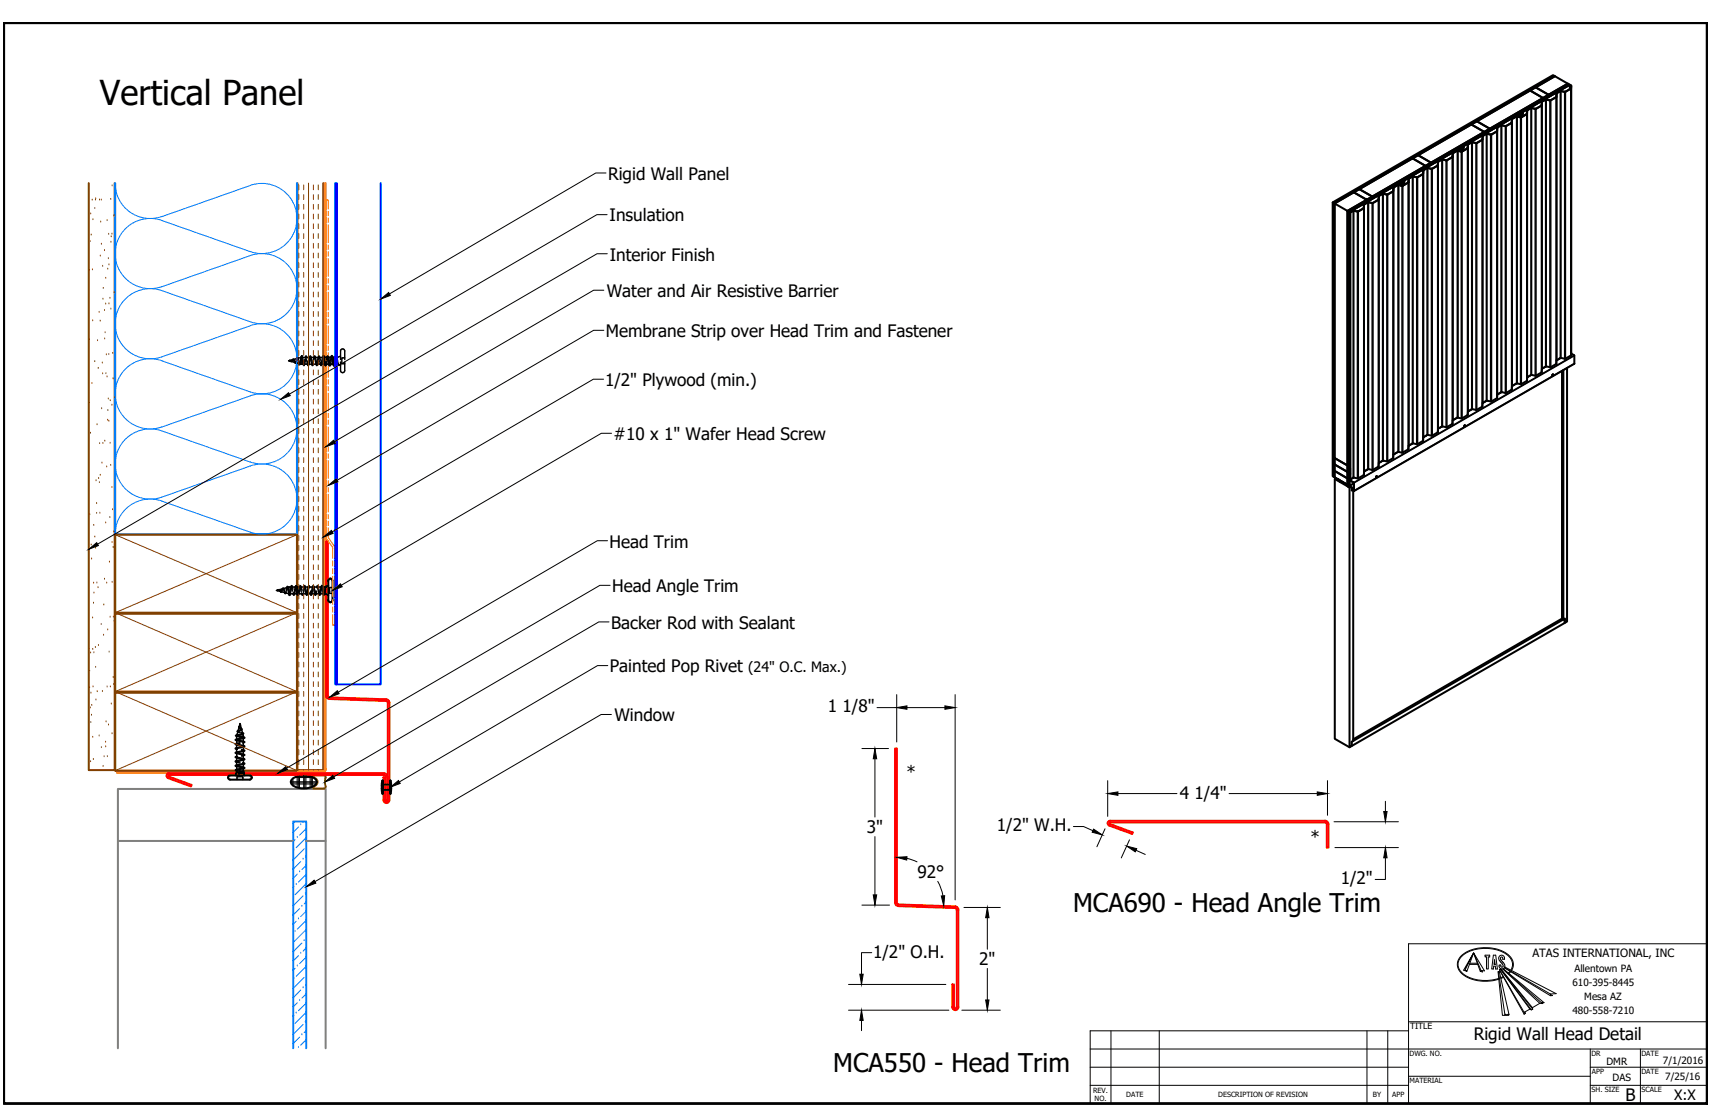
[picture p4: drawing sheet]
<svg xmlns="http://www.w3.org/2000/svg" width="432mm" height="279mm" viewBox="0 0 432 279" stroke-linecap="round" stroke-linejoin="round" font-family="sans-serif">
<defs><g id="words">
<text font-size="8.7" x="25.2" y="26.6">Vertical Panel</text>
<g font-size="6.5">
<text x="271" y="230.3">MCA690 - Head Angle Trim</text>
<text x="210.4" y="270.7">MCA550 - Head Trim</text>
</g>
<g font-size="4.3">
<text x="153.5" y="45.4">Rigid Wall Panel</text>
<text x="153.9" y="55.9">Insulation</text>
<text x="154" y="65.8">Interior Finish</text>
<text x="153.2" y="75">Water and Air Resistive Barrier</text>
<text x="153" y="85.1">Membrane Strip over Head Trim and Fastener</text>
<text x="152.8" y="97.4">1/2&quot; Plywood (min.)</text>
<text x="155" y="111.1">#10 x 1&quot; Wafer Head Screw</text>
<text x="153.9" y="138.2">Head Trim</text>
<text x="154.6" y="149.5">Head Angle Trim</text>
<text x="154.3" y="158.7">Backer Rod with Sealant</text>
<text x="154" y="169.7">Painted Pop Rivet</text>
<text x="209" y="179.8">1 1/8&quot;</text>
<text x="155.1" y="182">Window</text>
<text x="228.9" y="196.3">*</text>
<text x="297.9" y="201.5">4 1/4&quot;</text>
<text x="251.7" y="209.8">1/2&quot; W.H.</text>
<text x="218.9" y="210.2">3&quot;</text>
<text x="330.9" y="212.7">*</text>
<text x="231.6" y="221.5">92°</text>
<text x="338.6" y="223.2">1/2&quot;</text>
<text x="220.5" y="241.7">1/2&quot; O.H.</text>
<text x="247.3" y="243.6">2&quot;</text>
<text x="372.1" y="262.5">Rigid Wall Head Detail</text>
<text x="410.5" y="277.8">B</text>
</g>
<g font-size="3.6">
<text x="188.9" y="169.7">(24&quot; O.C. Max.)</text>
<text x="422.8" y="277.6">X:X</text>
</g>
<text font-size="2.9" x="387" y="241.7">ATAS INTERNATIONAL, INC</text>
<g font-size="2.5">
<text x="397.5" y="245.4">Allentown PA</text>
<text x="397.1" y="249">610-395-8445</text>
<text x="397.1" y="256">480-558-7210</text>
<text x="400.1" y="252.4">Mesa AZ</text>
<text x="405.7" y="268.8">DMR</text>
<text x="419.9" y="268.4">7/1/2016</text>
<text x="407.2" y="272.9">DAS</text>
<text x="420.5" y="272.5">7/25/16</text>
</g>
<text font-size="2.2" x="356.1" y="259.8">TITLE</text>
<g font-size="1.8">
<text x="355.9" y="266.5">DWG. NO.</text>
<text x="401.8" y="266.5">DR</text>
<text x="414.5" y="266.5">DATE</text>
<text x="276" y="275.8">REV.</text>
<text x="355.9" y="273.4">MATERIAL</text>
<text x="401.9" y="275.7">SH. SIZE</text>
<text x="402" y="271.1">APP</text>
<text x="414.5" y="271.1">DATE</text>
<text x="414.5" y="275.7">SCALE</text>
<text x="276.4" y="278">NO.</text>
<text x="284.4" y="276.9">DATE</text>
<text x="307.6" y="276.9">DESCRIPTION OF REVISION</text>
<text x="346.7" y="276.9">BY</text>
<text x="351.5" y="276.9">APP</text>
</g>
</g></defs>
<!-- layer: Border (ANSI) -->
<path d="M.9 5.8h430.2v272.7h-430.2z" fill="none" stroke="#000" stroke-width=".7"/>
<!-- layer: Sketch Geometry (ANSI) -->
<g fill="none" stroke="#000" stroke-width=".25">
<path d="M355.7 238.2h75.4v40.3h-75.4zM355.7 257.9h75.4M275.3 264.8h155.8M275.3 269.4h80.4M275.3 273.9h80.4M280.5 260.2v18.3M292.7 260.2v18.3M345.2 260.2v18.3M350.4 260.2v18.3M355.7 260.2h-80.4v18.3h80.4M355.7 271.6h45.9M401.6 269.4h29.5"/>
<path d="M401.6 273.9h29.5M401.6 264.8v13.7M414.2 264.8v13.7"/>
</g>
<!-- layer: Logo -->
<g fill="none" stroke="#000" stroke-width=".25">
<path d="M371 243.4h2.1M371.2 243.1h1.9M372.1 240.5l-2.1 4.2 .4 .5-.8-.3zM374 245h.9l-2.8-4.5 1.7 4.7M374 245l-1.9-4.5-1.7 4.7M374 245l-.2 .2 .5 .1-.1-.3M375 241.1h1.2v.4h-.4v3.1h-.4v-3.1h-.4zM377.1 241.1h.6l.4 3.5h-.4l-.1-.7h-.4l-.1 .7h-.4zM377.4 242.2l.1 1.2h-.3zM378.4 245.3l.2-.1 2.5 10.9M378.4 245.3l1.6 10.7M378.4 245.3h-.1l1.1 11h1.5l.2-.2-.2-.1-.4 .2-.5-.2v.2"/>
<path d="M378.5 241.8l.5 1a.99 .99 0 0 1 .4 1.3l-.4-.1v-.4h-.5a.76 .76 0 0 0 1 .9 .76 .76 0 0 0 .3-1.3l-.8-.9-.1-.5M378.5 241.8a.73 .73 0 0 1 .7-.7 .73 .73 0 0 1 .7 .7M378.6 244.7l6.3 10.8M378.9 244.6l7.4 10.1M378.9 241.8l.3-.3 .3 .3M378.9 244.6l-.3 .2 6.3 11.2M378.9 244.6l7.8 10.3M379 244.6l8 10.1M379 244.5l8 9.8M379 244.6h-.1M379 244.5v.1M379.4 244.6l9.4 8.6"/>
<path d="M379.5 241.8v.3h.4v-.3M379.5 244.5l9.7 8.6M379.6 246.5l-.7 .3M379.6 244.5l10.3 8.6-.6-.1 .2 .3-.7-.1M379.7 246.7l-.7 .3M379.8 244.3l-.1 .1M379.9 244.3l11.6 7M379.9 244.2l11.6 6.7M380 244.1l13 6.7-1.5 .1M381.3 245.1l-.4 .5M381.5 245.3l-.4 .4M381.5 244.9a2.85 2.85 0 0 0-1.3-4.1 10.1 10.1 0 0 0-11 .5 2.83 2.83 0 0 0 .5 4.7 10.5 10.5 0 0 0 8.7 1"/>
<path d="M381.7 245a3.2 3.2 0 0 0-1.7-4.6 10 10 0 0 0-11.3 1.1 3.2 3.2 0 0 0 1.5 5 11 11 0 0 0 8.3 .7M385.1 255.4l.1 .3-.3 .3M386.3 254.7l-1.4 .8v.5M386.3 254.7l.4 .2 .3-.2M387 254.3v.4M388.8 253.2l-1.8 1.1M391.5 250.9v.4h.5l-.5-.3"/>
</g>
<!-- layer: Visible (ANSI) -->
<path d="M22.4 46.2v148.2h6.5v-148.2M75.1 46.2v148.2h6.6v-148.2M29.1 135h45.9v19.6h-45.9zM29.1 154.9h45.9v19.7h-45.9zM29.1 174.8h45.9v19.7h-45.9z" fill="none" stroke="#804000" stroke-width=".51"/>
<path d="M81.8 46.2l-.1 148.2-.3 .2h-51.8v.4h51.8M82.2 46.2v148a.84 .84 0 0 1-.8 .8" fill="none" stroke="#ff8000" stroke-width=".51"/>
<path d="M29.1 46.2v88.6h45.9v-88.6M74 264.6v-57.3h3.3v57.3" fill="none" stroke="#0080ff" stroke-width=".51"/>
<path d="M29.8 212.3h44.2M77.3 212.3h4.9M29.8 264.6v-65.5h52.4v65.5" fill="none" stroke="#808080" stroke-width=".51"/>
<path d="M79.8 196.5a.98 .98 0 0 1 0 1.7M79.8 196.5l-.7-.4v-.3h2.9l.2 .3-.2 1 .2 1.5-.4 .4h-2.6l-.2-.1 .1-.3M79.8 198.2l-.7 .4" fill="none" stroke="#808000" stroke-width=".51"/>
<g fill="none" stroke="#000" stroke-width=".51">
<path d="M356.7 40l1.4-.8 3.3 1.9-1.4 .8-3.3-1.9M366.7 39.6v.1M366.8 39.6l-1.5 .9-1.2-.2M366.8 38.7l-.1 .9M366.8 38.7v.9M366.9 38.7h-.1M368.1 38h.1M368.1 38.1v67.3M368.1 38.1l.9 .2M368.6 38.1v.1M368.7 38.1v.1M368.9 37.7h.1"/>
<path d="M369 37.5v.2M369 37.6l-.9 .4M369 37.5h.1M369 37.7l-.2-.1-.7 .4M369 37.5l.1 .1M369.1 37.6l-.5 .5 .4-.4M369.1 37.6v.6M369.2 37.4h.1M369.2 38.2l-.2 .1M369.3 37.3l-.3 .2M369.3 37.3l.2-.1-2.6 1.5M369.3 37.3h.1"/>
<path d="M369.4 37.3h.1M369.5 37.2l-2.7 1.5M369.6 37.2l-.3 .1M369.6 37.2v.8M370.6 37.4l-1.6 .8M370.7 36.4l-.1 .1M370.7 36.5l-.2 .9M370.7 36.4v.1M371.6 31.4l3.2 1.9-3.3-1.9-13.4 7.8 3.3 1.9 14.8-8.6M371.6 31.4l1.3-.8 3.3 1.9M371.6 35.9l-.9 .5M371.6 35.9l-.9 .6"/>
<path d="M371.8 35.9h-.2M371.8 35.9l.9 .2M372.9 36.1h-.2M372.9 30.6l13.5-7.7 3.2 1.8-13.4 7.8zM374.4 34.3l-.1 1-1.4 .8M375.3 33.8l-.9 .5-.1 .9-1.4 .9M375.5 33.8h-.2M375.5 33.7l-.2 .1M378 33.2l-1.5 .8-1-.2M378 33.1l-.1 .1M378 33.1v.1M378.1 32.2l-.1 .9"/>
<path d="M378.1 32.2v.9M378.1 32.2h.1M380.1 31.8l-1-.2-1 .6M381.7 31l-1.4 .8M381.7 30.9l-.1 .1M381.7 31l-1.6 .8h.2M381.7 30.9v.1M381.8 30.1l-.1 .9M381.8 30.1v.9M381.8 30v.1M383.1 29.3v.1M383.1 29.4l-.1 67.3"/>
<path d="M383.1 29.4l.9 .2M383.6 29.4v.1M383.6 29.2v.1M383.9 28.9l-.8 .5M383.9 28.9l.1 .1M383.9 29v.1M383.9 28.9l-.9 .5M383.9 28.8v.1M384 29h.1M384 28.9v.1M384 29l-.4 .2M384 29.1l-.4 .3v-.1"/>
<path d="M384 29v.6M384.1 29.6h-.1M384.1 28.7h.1M384.2 29.6h-.3M384.2 28.8l-.2 .1M384.2 28.7l-.2 .1M384.3 28.7h.1M384.3 28.6h.1M384.4 28.6h-.1M384.4 28.5h.1M384.5 28.5l-2.7 1.6M384.5 28.5l-.2 .2"/>
<path d="M384.5 28.6l-.3 .1M384.5 28.5v.9M385.5 28.8l-1.4 .8M385.5 28.8l-1.3 .8M385.7 27.8l-.2 1M386.4 22.9l1.4-.9 3.2 1.9-3.2-1.9 4.8-2.8 3.3 1.9-6.3 3.6zM386.6 27.3h.1zM386.6 27.3l-1 .5-.1 1M386.8 27.3l.9 .2M387.8 27.4l-.1 .1M387.9 27.5h-.2M389.4 25.7l-.2 .9-1.3 .8"/>
<path d="M389.4 25.7l-.1 .9-1.4 .9M390.3 25.2l-.9 .5M391.4 25.3l-1-.2-1 .6M391.6 25.3h-.2M393 24.4h.1M393 24.5l-1.4 .8M393 23.6v.9M393.1 23.6l-.1 .9M394 23l-.9 .6M395.1 23.2l-1-.2-1.1 .6M395.3 23.1l-.2 .1M396.4 21.4l-.5-.3-55.6 32.1v69.1"/>
<path d="M396.4 21.4l-55.7 32.1v69.1M396.4 21.4v1.1M396.4 21.4l-55.6 32.1M396.7 22.3h.1M396.7 22.4l-1.6 .8M396.7 22.3v-.7l-.1 68.1M396.8 21.6l-.1 .7M336.5 51.1l.5 .2v69.2l-.5-.3zM336.5 51.1l55.7-32.1 .4 .2-55.6 32.1M337 51.4l4.9-2.9 3.2 1.9-4.8 2.8 .5 .3-.1 69.1M337 51.4l3.2 1.8v64.3l-3.2-1.9zM340.9 53.6l.1 67.4z"/>
<path d="M341.9 53.2l-1 .4M341.9 48.5l1.4-.8 3.2 1.9-1.4 .8zM343 53.3l-.2 .1M343 53.4l-1.2-.2-.8 .5M343.3 47.7l13.4-7.7 3.3 1.9-13.5 7.7zM344.4 52.5l-.1 .1M344.4 52.5l-1.4 .9M344.5 51.7l-.1 .8M344.5 51.6h-.1M344.5 51.6h.1M345.4 51.1l-.9 .5M345.6 51l-.2 .1"/>
<path d="M346.7 51.2l-.2 .1M348 50.4l-1.5 .9-1.1-.2M348.1 50.4h-.1M348.1 50.5l-1.4 .7M349.1 48.9h.2h-.2M349.1 48.9l-1 .6v.9M349.1 48.9l-.9 .6-.1 .9M349.3 48.9l.9 .2M350.4 49.1h-.2M351.7 48.3l-1.5 .8M351.8 48.3l-1.4 .8M351.8 47.4l-.1 .9"/>
<path d="M351.9 47.4l-.2 .9M351.9 47.3v.1M353.1 46.7v67.3M353.1 46.6v.1M353.1 46.6l.1 .1M353.2 46.7l1 .2M353.6 46.6v.1l.1-.1M353.6 46.7v.1M353.7 46.5h-.1M353.7 46.7v.1M353.7 46.5h.1M353.8 46.2h.2"/>
<path d="M353.9 46.2l-.8 .4M354 46.2l-.8 .4M354 46.2v.1M354 46.3h.1M354 46.2l.1 .1M354 46.1v.1M354 46.3l-.3 .2M354.1 46.3l-.4 .2M354.1 46.3v.6M354.2 46.8l-.2 .1M354.2 46h.1M354.2 46l-.2 .1"/>
<path d="M354.3 45.9l-.1 .1M354.3 46l-.3 .1M354.3 46h.1M354.4 45.9h.1M354.4 45.9h-.1M354.5 45.8h.1M354.5 45.8l-2.7 1.6M354.5 45.8l-2.6 1.5M354.6 45.8l-.2 .1M354.6 45.8l-.3 .2M354.6 45.8v.8M355.7 45.1l-.1 .9-1.4 .9"/>
<path d="M356.8 44.5l-.2 .1M356.8 44.5l1 .2M357.7 44.8l-1-.2-1 .5M357.9 44.7h-.2M357.9 44.7l-.2 .1M359.4 43l-.1 .9-1.4 .8M359.4 43l-.1 .9-1.3 .8M359.4 42.9v.1M360.3 42.4l-.9 .5M360.4 42.4l-.9 .5M360.5 42.4h-.1M360.5 42.4h-.2"/>
<path d="M360.5 42.4l1 .2M361.6 42.6h-.1M363 41.8l-1.4 .8M363 41.7v.1M363 41.8l-1.6 .8M363 41.7l.1-.8v.8M363.1 41.7l-.1 .1M364 40.3l-.9 .5M364.1 40.3l-.9 .5M364.2 40.2l-.2 .1M75 90.5h.1M75 91.6l.1 .1"/>
<path d="M75.1 90.2l-.1 .2M81.7 90.5l.1 .6M81.7 89.8l.1 .4M81.7 91.9h.1M82.2 91.9h.2l-.2 .4M82.2 90.2h.2M82.9 91.1l.4 1.2 .1-.4M82.9 91.9h.2M83.6 90.2l.2-.4 .6 2.1h.3M84 90.2h.7M84.2 91.9h-.9l-.4-1.7h.8l.7 2.1 .1-.4M381.8 97.4l-.1 .9-1.4 .9-1.2-.2-1 .5v.9"/>
<path d="M381.8 97.4h.1M383 96.7l1.2 .2M383 96.7l-1.1 .7M385.7 95.1l-.1 1-1.4 .8M386.6 94.6l1.3 .2M386.6 94.7l-.9 .5M389.4 93.1l-.1 .9-1.4 .8M391.4 92.7l-1-.2-1 .5M392.1 94.5l.1 .2-.2 .1zM392.2 94.5l-.2 .3M392.2 94.5h.1M393 91.9l-1.6 .8"/>
<path d="M393 91.8l-.1 .1M393.1 90.9l-.1 .9M393.1 90.9h.1M394.4 93.6v62.5M394.8 93.4v63M395.7 92.9v64l-.6 .3v-1.1l-.3 .3-.4-.3M396.7 89.7l-1.4 .8-1.2-.2-1 .6M396.7 89.2l.8 .5M397.5 89.7v2.1M397.5 91.8l-55.6 32.1M397.5 91.8h.1M337 118.8l3.3 1.9"/>
<path d="M337 117.2v-1.6l3.3 1.9M337 117.2l3.3 1.9M337 117.2v3.3M337 118.9l3.2 1.8M337 117.2l3.2 1.9M340.2 117.5h.1M340.2 117.5v1.6M340.3 119.1l-.1 1.6M340.8 110.9v6.9M340.8 117.9l.1 .2M340.8 117.8v.1M340.8 117.9v3.2"/>
<path d="M340.8 117.9h.1M340.9 118.1h.1M340.9 118.1v1.6v-1.6M340.9 110.8l-.1 .1v7M340.9 110.8l-.1 .1M345.6 118.4l-1.1 .6-.1 .9-1.4 .8-1.3-.2M345.6 118.4l.9 .2M348.1 117.7l-1.6 .9M349.3 116.2l-1.1 .6-.1 .9M349.3 116.3l1.1 .1M351.8 115.6l-1.4 .8M353.1 114l-1.2 .7-.1 .9"/>
<path d="M355.7 112.4l-.1 1-1.5 .8-.9-.1M356.8 111.9l.9 .2M356.8 111.9l-1 .5M359.4 111.2l-1.7 .9M360.5 109.7l-1.1 .6v.9M360.5 109.8l1 .2M363 109.1l-1.6 .8M363.1 109.1h-.1M365.4 107.8l-1.3-.2-1 .6v.9M368.1 105.3l-1.3 .7v1l-1.4 .8M369.8 107.7h.1M369.8 107.4l.1 .2h-.1z"/>
<path d="M369.9 107.4l-.2 .2M369.9 107.4h.1M370.6 104.7l-1.4 .9-1.2-.2M370.7 103.8l-.1 .9M371.6 103.3l-.9 .5M376.6 101.3l-1.3-.2-.9 .6-.1 .9-1.4 .8-1.3-.1M378 100.5l-1.4 .8M378 100.4v.1M337 120.5h.1M337 120.5l3.3 1.8M337.1 120.9l3.7 2.1M337.3 120.7l-.2 .2v65.6l3.7 2.1"/>
<path d="M338.4 121.6l-.5-.5 3.9 2.2M338.4 121.6l.2-.2-.2 .2-.4-.4 3.8 2.1M340.1 122.5l.5 .3zM340.2 122.4v.1M340.3 120.7l-.1 1.7M340.3 122.3l.4 .3M340.5 122.6l.3 .4M340.5 122.7l.1 .1M340.5 122.9l.3 .1M340.7 122.6l-3.7-2.1 3.7 2.2M340.7 122.6h.1M340.8 121.1l1 .7"/>
<path d="M341 122.9l-.2 .1M341 122.9l-.2 .1v65.6l.5-.3v-1.1l.4-.2M341.3 123.8l.4-.2v63.4M341.3 123.1v.7M341.7 120.6l-.7 .4M341.8 123.4v.5M341.8 123.5l-.5 .3M341.8 123.3l.1 .1M341.8 123.3v.1M341.8 123.4h.1M341.8 123.9h.1M341.8 121.8l.1 2.1"/>
<path d="M341.8 121.8l.1 .1M341.8 123.4l.1 .5M341.9 123.4l-.1 .5M341.9 123.9h.1M341.9 122l-1.2 .7M347.6 120.2l.1 .2-.2 .1zM347.7 120.2l-.2 .3M347.7 120.2h.1M75 148.4l.1 .6M75 149.4l.1 .5h-.1M75 148.2h.1M81.7 149.2l.1 .5"/>
<path d="M81.7 149.9l.1 .2M81.7 148.2h.1M82.2 149.9l.2 .1M82.4 148v.1M82.8 150.1l.1 .1M82.9 147.8l-.1 .1M83 146.3l.5-.3 .4 .5v5l-.4 .5-.4-.1-.2-.4zM394.4 156.1l-52.7 30.5M57.7 196l.4-.3h5l.5 .5-.1 .3-.4 .3h-5l-.4-.3zM59.5 195.6l-.1 .1M59.7 195l-.1 .2M59.7 194.5h.1"/>
<path d="M59.7 194.5v.1M61.1 195l-.6 .2M61.4 195.1l-.7 .1M61.4 195v.1M61.5 194.5v.1M61.5 195l.1 .2M61.7 195.6l.1 .1M73.8 196.6a5.2 5.2 0 0 1 5.8 0 1.22 1.22 0 0 1 .2 1.3 1.22 1.22 0 0 1-1 .7 5.3 5.3 0 0 1-5-.5 .95 .95 0 0 1 0-1.5zM96.5 197l-.1 2 .1 1.3M96.6 197h.1v3.3h-.1zM96.7 199.3h.1M96.7 198h.1"/>
<path d="M97.3 199.3h.1M97.3 198h.1M97.8 199.3h.1M97.8 198h.1M98.4 199.3h.1M98.4 198h.1M98.6 197h-.1v3.3h.1M98.6 197v3.3M98.6 197l.2 2-.2 1.3M341.7 187l53.4-30.9v1.1l-53.8 31.1"/>
</g>
<path d="M83.2 176.4a.84 .84 0 0 1-.8-.8v-39h.4v39.2l.4 .2 14.3 .5a.87 .87 0 0 1 .9 .8l-.1 24.6a.75 .75 0 0 1-.7 .8 .75 .75 0 0 1-.8-.8v-5.7h.5v5.7M83.2 176.4l14.3 .5 .4 .2v24.8l-.3 .4-.4-.4M97.4 196l-.4-.4h-54.3l-.2 .2 .1 .2 5.8 2.1-.2 .4-5.7-2.1M97.4 196v5.9h.4v-5.9a.84 .84 0 0 0-.8-.8h-54.3a.62 .62 0 0 0-.6 .5 .62 .62 0 0 0 .4 .7M280.3 207.2a.62 .62 0 0 0-.6 .5 .62 .62 0 0 0 .4 .7l5.8 2.1 .1-.4-5.7-2.1M280.3 207.6l-.2 .1 .1 .3M280.3 207.6h54.3M280.3 207.2h54.3M334.6 207.2a.87 .87 0 0 1 .9 .8v5.9h-.5v-5.9l-.4-.4M226.8 228.7l14.4 .5M226.8 228.7a.84 .84 0 0 1-.8-.8v-39h.4l.1 39.1 .3 .3 14.4 .5a.84 .84 0 0 1 .8 .8v24.6a.75 .75 0 0 1-.8 .7 .75 .75 0 0 1-.7-.7v-5.7h.4v5.7l.3 .3 .4-.3v-24.6l-.4-.4" fill="none" stroke="#f00" stroke-width=".51"/>
<!-- layer: Hidden (ANSI) -->
<g fill="none" stroke="#000" stroke-width=".36">
<path d="M73.1 91l.1 .1zM73.2 91l-.3 .1 .4 .1M73.2 91.1h.1M73.2 91.1l.3 .1M73.2 91.1l.2 .1h-.1M73.2 91.1l.1 .1M73.4 91.2l.2 .1M73.5 91.2l.3 .1M73.6 90.9l-.3 .1M73.7 91.1l-.1 .1M73.8 91l-.3 .2M73.8 90.9l-.3 .3"/>
<path d="M73.8 91.3l.4 .1M73.9 90.8l-.1 .1M74 90.8l-.2 .1M74 90.8l.5 .7-.3-.1M74 90.8h-.3M74.1 90.8l-.2 .1M74.1 90.8l.6 .7 .4-1 .5 1.3-.3-.1M74.1 90.7l-.2 .1M74.1 90.7l.1 .2M74.3 90.7l-.2 .1M74.3 91.3l.1 .1M74.4 91.4l.1 .2"/>
<path d="M74.4 91.4h.1M74.6 91.5h.1M74.7 90.6h-.3M74.7 91.6h.3M74.8 91.3l-.2 .4M75 90.4l-.1 .3M75 90.5l-.3 .1M75 90.5l-.4 .8M75.1 90.2l.1 .1M75.1 91.7h.1M75.2 90.3l.1 .3M75.4 90.4h-.2"/>
<path d="M75.4 91.6l.2 .5 .2-.2M75.7 91.8h.1M75.7 90.3l-.2 .1M75.8 91.9h.1M75.9 91.6l-.1 .2M76 91.9h.1M76.1 90.2l-.4 1.3M76.1 90.2h.1M76.1 90.2v.7M76.1 91.2v.7M76.1 90.2l-.3 .1M76.1 91.9h.5"/>
<path d="M76.1 90.2l.5 1.7 .4-1.2M76.1 90.5l-.3 1.3-.4-1M76.2 89.8l-.1 .4M76.2 89.8h.1M76.2 89.8l-.2 .6M76.2 89.8l.1 .4M76.2 89.8l.1 .3M76.3 90.2l-.1 .2M76.3 90.2l.5 1.7 .5-1.5M76.3 90.2h.2M76.3 90.1l.1 .3M76.5 91.7v.1"/>
<path d="M76.6 91.9l.1 .4 .2-.4M76.6 90.2h.3M76.8 91.9h.3M76.9 90.2h.3M77 91.7l-.1 .1M77.1 90.1l.2-.3 .1 .3M77.1 91.9h.3M77.1 90.1v.3M77.4 90.8l.3 1.1 .6-1.7 .3 1.4M77.4 90.2h.2M77.4 90.1l.1 .3M77.5 91.9h.2"/>
<path d="M77.6 91.7l.1 .3M77.7 91.1a.45 .45 0 0 0 .3 .7l.5-1.6 .5 1.7 .2-.2M77.7 92l.1 .3 .1-.3M77.7 90.2h.2M77.9 91.9h.3M78 90.2h.2M78.1 91.7l-.1 .3M78.2 90.1l.2-.3 .1 .3M78.2 91.9h.3M78.2 90.1l-.1 .3M78.5 90.2h.2M78.5 90.1v.1"/>
<path d="M78.6 91.9h.2M78.6 90.3v.1M78.7 91.7l.2 .6 .2-.6M78.8 90.2h.3M79 91.9h.2M79.1 90.2h.2M79.3 90.1l-.1 .3M79.3 90.1l.2-.3 .1 .3M79.3 91.9h.3M79.4 90.5l.2-.2 .5 1.6 .6-1.7 .2 .7M79.6 90.2h.2M79.6 90.1l.1 .3"/>
<path d="M79.7 91.9h.2M79.8 91.7l.1 .3M79.9 90.2h.2M79.9 92l.1 .3 .1-.3M80.1 91.9h.2M80.2 90.2h.2M80.2 91.7v.3M80.4 90.1l-.5 1.8-.5-1.7-.4 1M80.4 90.1l.2-.3 .1 .3M80.4 91.9h.3M80.7 90.2h.2M80.7 90.1l.1 .3"/>
<path d="M80.7 91.9h.3M80.9 91.7v.1M81 90.2h.2M81.2 91.9h.5M81.3 91.8l.5-1.6 .4 1.7M81.3 90.2h.2M81.3 91.7l-.2 .6-.2-.4M81.5 90.1l-.1 .3M81.7 90.5l-.2-.3-.5 1.7-.3-.8M81.7 89.8l-.2 .3M81.7 90.2h.5M81.8 91.9h.2"/>
<path d="M81.8 91.1l.2 .8 .3-.7M81.8 90.2l.1 .2M82 91.7l.2 .6M82 91.9h.1M82.4 90.2h.2M82.4 90.8l.2-.6 .3 .9M82.4 91.7v.2h.5M82.5 90.3v.1M82.6 91.1l-.3 .8M82.6 90.1l.1-.3 .1 .4M82.6 90.1l-.1 .1M82.9 90.4l-.1-.2-.2 .6"/>
<path d="M83.1 91.9h.1M83.4 91.3l-.2 .6-.2-.2M83.5 91.7l-.1 .2M83.6 91.1l-.2 .8M83.6 90.2v.2M83.7 90.2l-.3 .9M83.9 90.2h.1M84 90.4l-.1-.2-.2 .6M84.1 91.7l.1 .1M84.2 91.9h.1M84.3 92.3h.1M84.6 91.8l-.1 .1"/>
<path d="M84.6 90.6l-.4 1.3M84.7 90.2h.1M84.7 91.9h.5M84.7 90.3v.1M84.7 90.9l-.2 1M84.8 90.6l.2-.4 .3 1.1M85 90.2h.2M85.1 90.3l-.2-.4-.2 .4h.2l.4 1.6 .2 .1M85.1 90.3v.1M85.2 90.5v.7M85.2 91.2v.4M85.2 91.9l.2 .1"/>
<path d="M85.2 90.2v.3M85.2 91.7v.2M85.3 91.8l.2 .2M85.3 91.5l.2 .5M85.4 90.1l-.2 .1M85.5 92l.1 .1M85.5 92h.1M85.7 92.1l.1 .1M85.7 90l-.2 .1M85.8 92.2h.2M86 91.4v2.4M86 89.9l-.2 .1"/>
<path d="M86 88.4v2.4M86.1 93.8l.1 .2M86.2 88.2l-.1 .1M86.3 88.1h.5M86.3 94h.5M86.3 90.8v.5M86.3 91.4v.4h.2M86.5 90.3h-.2v.4M86.6 90.3h.5M86.6 91.8h.5M86.8 88.2l.2 .1M87 93.8l-.2 .2"/>
<path d="M87 88.4l.1 2.4M87.1 91.4l-.1 2.4M69.9 149h-.1l.3 .1M70.1 149h.1M70 149h.1M70.2 149h-.1M70.2 148.9l-.2 .1M70.2 149.1l.3 .1M70.2 148.9v.1M70.3 148.9l-.1 .1M70.4 148.9l-.3 .1M70.4 148.9h-.2"/>
<path d="M70.4 148.9l.6 .5M70.5 148.9l.3 .2M70.5 148.8l-.2 .1M70.5 148.9l.1 .1M70.6 149.2l.3 .1M70.7 148.8l-.3 .1M70.7 149.2l.2 .1M70.8 149.2l.2 .1M70.9 149.3l.6-.7 .4 1 .2-.1M71 149.3l.6-.7 .4 1M71 149.3l.2 .1M71.1 148.7l-.3 .1"/>
<path d="M71.2 149.2l-.2 .2M71.3 149.4l.3 .1M71.4 148.6l-.2 .1M71.4 148.4l-.2 .4M71.5 148.4l.1 .2M71.6 148.6h.1M71.7 148.6v.1M71.7 149.5l.2 .1M71.8 148.5l-.3 .1M71.8 149.4v.1M71.8 149.5l.2 .3M72.1 149.6l.2 .1"/>
<path d="M72.2 148.4l-.3 .1M72.2 148.9l.3-.6 .5 1.6M72.2 149.5l-.2 .4M72.3 149.2l.4-.9 .4 1.3M72.4 149.7l.3 .1M72.5 148.3l-.3 .1M72.7 149.8l.3 .1M72.8 148.4l-.2-.4-.3 .5M72.9 148.2l-.3 .1M72.9 149.7l.1 .3M73 148.8v.8M73 149.6v.3"/>
<path d="M73 149.9h.1M73 150v.1M73 148.2v.5M73 148.2h-.1M73 148.2h.5M73 149.9l.1 .2M73 150.1l.1 .2M73.1 150.1v.2M73.1 149.6l.1 .3M73.1 150.3h.1M73.2 149.9h.2M73.2 149.9l-.1 .4"/>
<path d="M73.3 150l-.2 .3M73.3 149.7v.3M73.5 148.1l-.1 .3M73.5 148.1l.2-.3 .1 .3M73.5 149.9h.3M73.8 148.2h.2M73.8 148.1l.1 .3M73.8 149.2l-.3-1-.5 1.7M73.9 149.9h.2M74 148.7l-.3-.5-.5 1.7M74 149.7l.1 .3M74.1 150l.1 .3 .1-.3"/>
<path d="M74.1 148.2h.2M74.3 149.9h.2M74.4 148.2h.2M74.4 149.7l-.1 .3M74.5 148.4l.2-.6 .3 .6M74.5 149.9h.3M74.8 149.9h.2M74.9 148.2h.1M75 148.4l-.2-.2-.5 1.7-.1-.3M75 149.4l-.4-1.2-.4 1.5M75.1 148.2h.6M75.2 149.9l.1 .4 .1-.3"/>
<path d="M75.4 149.9h.2M75.5 149.7l-.1 .3M75.7 149.9h.3M75.7 148.1l-.1 .3M75.7 148.1l.1-.3 .3 .6M75.9 148.2h.3M76 149.9h.3M76.1 149.5l-.4-1.3-.5 1.7-.2-.2M76.2 149.7v.3M76.2 148.9l-.3-.7-.5 1.7-.3-.9M76.2 150l.2 .3 .1-.3M76.2 148.2h.3"/>
<path d="M76.5 149.9h.2M76.6 148.2h.2M76.6 149.7l-.1 .3M76.7 148.2v.2M76.7 148.2l.2-.4 .2 .6M76.8 149.9h.3M77 148.2h.3M77.1 149.9h.3M77.2 149.7l.1 .3M77.3 150l.2 .3 .1-.3M77.3 148.2h.3M77.6 149.9h.2"/>
<path d="M77.7 148.2h.2M77.7 149.7l-.1 .3M77.9 149.9h.2M78 148.3l-.1-.1-.5 1.7-.6-1.7-.3 1M78 148.3l-.4 1.6-.6-1.7-.4 1.5M78.1 148.2h.3M78.2 148.2l-.2-.4-.2 .6M78.2 149.9h.2M78.2 148.2v.2M78.3 149.7l.1 .3M78.4 149.2l.2 .7 .6-1.7 .6 1.7 .2-.6M78.4 150l.1 .3 .2-.3"/>
<path d="M78.4 148.2h.3M78.7 149.9h.2M78.7 149.8v.2M78.8 148.2h.2M78.8 149.7v.1M78.9 148.1v.3M79 148.1l.1-.3 .1 .3M79 149.9h.2M79.2 148.2h.2M79.2 148.1l.1 .3M79.3 149.9h.2M79.4 149.7l.1 .3"/>
<path d="M79.5 148.2h.3M79.5 150l.1 .3 .2-.3M79.7 149.9h.3M79.8 149.1l-.3 .8-.5-1.7-.6 1.7-.1-.4M79.8 149.8v.2M79.8 148.2h.3M79.9 149.7l-.1 .1M80 149.9h.3M80.3 148.2h.2M80.4 148.2l-.2-.4-.2 .6M80.4 149.9h.2M80.4 148.2v.2"/>
<path d="M80.5 149.7l.1 .3M80.6 150l.1 .3 .1-.3M80.6 148.2h.3M80.8 149.9h.3M80.9 148.2h.3M81 149.7l-.1 .3M81.1 148.1l-.1 .3M81.1 149.9h.3M81.2 148.2l-.6 1.7-.4-1.5M81.2 148.2l.3 1.3M81.3 147.8h.1M81.3 147.8l-.2 .3"/>
<path d="M81.3 147.8l.1 .3M81.4 148.2l-.6 1.7-.5-1.7M81.4 148.2l.1 .4M81.4 148.2h.3M81.4 148.1l.1 .2M81.5 149.9h.2M81.6 148.7l.1 .5M81.6 149.7l.1 .2M81.8 148.2h.3M81.9 149.9h.2M82 149.8l-.2 .3M82 149.7l-.1 .2-.1-.2"/>
<path d="M82 149.7v.1M82.1 148.2v.7M82.1 149.1v.8M82.1 149.9h.1M82.2 148.4l-.3 1.3-.2 .1M82.2 148.7l-.2 .9M82.3 148.1l-.1 .2 .1-.2-.2 .1M82.4 150l.2 .1M82.4 148.1h.1M82.4 148.1l-.2 .5M82.6 147.9l-.2 .2M82.7 150.1h.1"/>
<path d="M82.8 147.9h-.1M83.2 149.4v.4h.2M83.2 148.8v.5M83.4 148.3h-.2v.4M83.5 149.8h.2M83.5 148.3h.2M83.8 149.8h.2M83.8 148.3h.2M59.5 195.5v.1M59.6 193.1l-.2 .2 .2 .1M59.6 192.1l-.2 .1 .2 .1M59.6 191l-.2 .1 .2 .1"/>
<path d="M59.6 189.9l-.2 .1 .2 .1M59.6 188.8l-.2 .1 .2 .2M59.6 187.7l-.2 .1 .2 .2M59.6 186.6l-.2 .1 .2 .2M59.6 195.2l-.1 .2M59.7 194.2l-.3 .2 .3 .1M59.7 186.9h.1M59.7 188h.1M59.7 189.1h.1M59.7 190.2h.1M59.7 191.2l.1 .1M59.7 192.3l.1 .1"/>
<path d="M59.7 193.4l.1 .1M59.7 185.8l.3 .1M59.7 185.5l-.2 .2 .2 .1M59.7 185.8h.8M59.7 194.9h.8M59.7 185.8v.2M59.7 186.1v.2M59.7 186.4v.2M59.7 186.9v.2M59.7 187.1v.3M59.7 187.5v.2M59.7 187.9v.3"/>
<path d="M59.7 188.2v.3M59.7 188.6v.2M59.7 189v.3M59.7 189.3v.3M59.7 189.7v.2M59.7 190.1v.2M59.7 190.4v.3M59.7 190.7v.3M59.7 191.2v.2M59.7 191.5v.3M59.7 191.8v.3M59.7 192.3v.2"/>
<path d="M59.7 192.6v.3M59.7 192.9v.3M59.7 193.4v.2M59.7 193.7v.3M59.7 194l.1 .2M59.7 194.5h.1M59.7 194.6v.3M59.7 194.9v.1M59.8 185.8h-.1M59.8 193.1h-.1M59.8 192h-.1M59.8 190.9l-.1 .1"/>
<path d="M59.8 189.8l-.1 .1M59.8 188.7l-.1 .1M59.8 187.7h-.1M59.8 186.6h-.1M59.8 194.5l.1 .1M59.8 186.9l.1 .1M59.8 188l.1 .1M59.8 190.2h.1M59.8 191.3h.1M59.8 192.4h.1M59.8 193.5h.1M59.9 191.1l-.2 .1 .3 .1 1.4 .4-1.7 .6 .9 .3"/>
<path d="M59.9 196.3v.2M59.9 196.6v.2M59.9 184.6l.3 .2M59.9 185.3l-.1 .2 .2-.1M59.9 190.9l-.1 .1 1.6 .5-1.7 .6 .9 .2M59.9 193.1h-.1M59.9 192h-.1M59.9 189.8h-.1M59.9 188.7h-.1M59.9 187.6h-.1M59.9 186.5l-.1 .1M60 194.1l-.1 .1"/>
<path d="M60 184.9l-.1 .3M60.1 184.6l-.1 .3M60.2 184.2l-.1 .3M60.3 195.3h.1M60.2 185.9l.4 .1M60.3 184.4l-.4 .1M60.3 196h-.4v.2M60.3 194.6l1.1 .3M60.3 183.8l-.1 .4M60.3 195.2h.1M60.3 183.5l.2 .2M60.3 184.3v.1"/>
<path d="M60.4 196h.4M60.4 194.5l1 .3-.3 .2M60.4 195.2h-.2M60.4 183.7l.6 .4-.9 .5 .4 .3M60.4 195.2h-.1M60.4 183.6l.6 .4-.9 .5 .7 .3M60.4 183.2v.2M60.5 183.3l-.2 .1M60.5 182.9v.3M60.6 183.3l-.2 .3M60.6 182.8v-.2l.1 .4M60.6 183.2l-.1 .1"/>
<path d="M60.6 186l.8 .3-1.7 .6 1.5 .4M60.6 187.7l-.9 .3 1.7 .5-1.7 .5 .2 .1M60.6 187.4l-.9 .3 1.7 .6-1.5 .4v.2M60.6 185.8l.8 .3-1.7 .5 1.5 .5M60.6 194.1h.1M60.6 183.2h.1M60.7 182.9h.1M60.7 194.9h.7M60.7 182.8v.1M60.7 182.9v.1M60.7 183l-.4 .8M60.7 183l-.1 .1"/>
<path d="M60.7 183l-.1 .2M60.7 183h.1M60.7 185.8h.8M60.7 182.9l.1 .3M60.7 183.8l.4 .2M60.7 195.2h-.3M60.8 183.3l.1 .3M60.9 183.7l.1 .3M61 196h.3v.2M61 185l.3 .2-1.5 .5 .3 .2M61 189.4l.4 .2-1.6 .5a.91 .91 0 0 0 1 .3l.6 .2-.4 .3M61 189.2l.4 .2-.6 .2a.91 .91 0 0 0-1 .3l1.6 .5-.4 .2"/>
<path d="M61 184.1l.1 .2M61 184.9h.1M61.1 184.4l.1 .3M61.1 184l-.3 .2M61.1 184.9l.4 .2-.4 .2M61.2 184.8v.2M61.2 185.1l-1.4 .5 .8 .2v.2M61.2 193l-1.5 .4 1.7 .5-1.6 .5 .2 .2M61.2 192.7l-1.5 .4 1.7 .6-.5 .2a1.01 1.01 0 0 0-1.1 .4l.2 .1M61.2 194.7h.1M61.3 193.6h.1M61.3 192.5h.1"/>
<path d="M61.3 191.4h.1M61.3 190.3l.1 .1M61.3 189.2l.1 .1M61.3 188.1l.1 .1M61.3 187.1h.1M61.3 186h.1M61.3 185.2v.1M61.3 196.3v.2M61.3 196.6v.2M61.3 194.7l.2 .1M61.4 185.4v.2M61.4 194h-.1"/>
<path d="M61.4 192.9h-.1M61.4 191.8l-.1 .1M61.4 190.7l-.1 .1M61.4 189.6l-.1 .1M61.4 188.6h-.1M61.4 187.5h-.1M61.4 186.4h-.1M61.4 185.6l.1 .2M61.4 193.6l.1 .1M61.4 192.5l.1 .1M61.4 191.5h.1M61.4 190.4h.1"/>
<path d="M61.4 189.3h.1M61.4 188.2h.1M61.4 187.1h.1M61.4 186h.1M61.5 185.8v.3M61.5 186.3v.2M61.5 186.6v.3M61.5 186.9v.3M61.5 187.4v.2M61.5 187.7v.3M61.5 188v.3M61.5 188.5v.2"/>
<path d="M61.5 188.8v.3M61.5 189.1v.2M61.5 189.6v.2M61.5 189.9v.2M61.5 190.2v.2M61.5 190.7v.2M61.5 191v.2M61.5 191.3v.2M61.5 191.7v.3M61.5 192v.3M61.5 192.4v.2M61.5 192.8v.3"/>
<path d="M61.5 193.1v.3M61.5 193.5v.2M61.5 193.9v.6M61.5 194.6v.2M61.5 195h.1M61.5 194.8l.2 .1-.3 .2v-.2M61.5 194h-.1M61.5 192.9h-.1M61.5 191.8h-.1M61.5 190.7h-.1M61.5 189.6h-.1M61.5 188.5l-.1 .1"/>
<path d="M61.5 187.4l-.1 .1M61.5 186.3l-.1 .1M61.6 195.2l.1 .2M61.6 193.7l.2 .1-.2 .1M61.6 192.6l.2 .1-.2 .2M61.6 191.5l.2 .1-.2 .2M61.6 190.4l.2 .2-.2 .1M61.6 189.3l.2 .2-.2 .1M61.6 188.2l.2 .2-.2 .1M61.6 187.1l.2 .2-.2 .1M61.6 186.1l.2 .1-.2 .1M61.7 195.5v.1"/>
<path d="M96.8 199.3h.5M96.8 198h.5M97.4 199.3h.4M97.4 198h.4M97.9 199.3h.5M97.9 198h.5"/>
</g>
<!-- layer: Visible (ANSI) -->
<g fill="none" stroke="#ff8000" stroke-width=".25">
<path d="M82.4 52.8v-2.3h.5v2.3M82.4 53.3v1.2M82.4 55v1.2M82.4 56.7v4.6M82.9 53.3v1.2M82.9 55v1.2M82.9 56.7v4.6M82.4 61.8v1.2M82.4 63.5v1.2M82.4 65.2v4.6M82.4 70.3v1.2M82.4 72v1.2"/>
<path d="M82.4 73.7v4.6M82.4 78.8v1.2M82.9 61.8v1.2M82.9 63.5v1.2M82.9 65.2v4.6M82.9 70.3v1.2M82.9 72v1.2M82.9 73.7v4.6M82.9 78.8v1.2M82.4 80.5v1.2M82.4 82.2v4.6M82.4 87.3v1.2"/>
<path d="M82.4 89v1.2M82.4 90.7v4.6M82.4 95.8v1.2M82.4 97.5v1.2M82.4 99.2v4.6M82.9 80.5v1.2M82.9 82.2v4.6M82.9 87.3v1.2M82.9 89v1.2M82.9 90.7v4.6M82.9 95.8v1.2M82.9 97.5v1.2"/>
<path d="M82.9 99.2v4.6M82.4 104.3v1.2M82.4 106v1.2M82.4 107.7v4.6M82.4 112.8v1.2M82.4 114.5v1.2M82.4 116.2v4.5M82.9 104.3v1.2M82.9 106v1.2M82.9 107.7v4.6M82.9 112.8v1.2M82.9 114.5v1.2"/>
<path d="M82.9 116.2v4.5M82.4 133.2v2.4M82.4 121.3v1.2M82.4 123v1.2M82.4 124.7v4.6M82.4 129.8v1.2M82.4 131.5v1.2M82.4 135.7l.4 .8M82.4 135.7h.1M82.9 133.2v2.5M82.9 121.3v1.2M82.9 123v1.2"/>
<path d="M82.9 124.7v4.6M82.9 129.8v1.2M82.9 131.5v1.2M82.9 136.6h.1M82.9 135.7h.1M82.9 135.7l.4 .5M83 136.7l.1 .1M83.1 136.9l.3 .4M83.3 136.2l.1 .1M83.4 137.3l.1 .1M83.4 136.4l.1 .1M83.5 137.5l.1 .1"/>
<path d="M83.5 136.6l.3 .4M83.6 137.6l.4 .5M83.8 137l.1 .1M83.9 137.2l.1 .1M84 138.1v2.8M84 138.1h.1M84 137.3l.4 .6M84.4 137.9l.1 3M84 155.2v2.5h.5v-2.5M84 141.6v1.3M84 143.5v1.3M84 145.5v5.1"/>
<path d="M84 151.3v1.3M84 153.2v1.3M84.5 141.6v1.3M84.5 143.5v1.3M84.5 145.5v5.1M84.5 151.3v1.3M84.5 153.2v1.3"/>
</g>
<!-- layer: Hidden (ANSI) -->
<circle cx="73.2" cy="91.1" r=".18" fill="#000"/>
<!-- layer: Visible (ANSI) -->
<g fill="#000">
<circle cx="384.5" cy="28.5" r=".25"/>
<circle cx="345.1" cy="50.4" r=".25"/>
<circle cx="81.8" cy="90.2" r=".25"/>
<circle cx="392" cy="94.8" r=".25"/>
<circle cx="340.9" cy="119.7" r=".25"/>
<circle cx="338" cy="121.1" r=".25"/>
<circle cx="340.5" cy="122.6" r=".25"/>
<circle cx="340.5" cy="122.9" r=".25"/>
<circle cx="347.5" cy="120.5" r=".25"/>
</g>
<path d="M84.7 46.2v126.5h.3M85 46.2v126.5h11.1v-126.5" fill="none" stroke="#00f" stroke-width=".51"/>
<!-- layer: Hatch (ANSI) -->
<g fill="none" stroke="#000" stroke-width=".25">
<path d="M73.5 197.3h6.5M73.5 197.6h6.5M73.6 197.9h6.2M73.7 196.8v1.2M74 196.5v1.8M74.4 196.3h4.7M75.3 195.9v3M75.6 195.8v3.1M75.8 198.9h1.9M76.7 195.7v3.3M77 195.7v3.3M77.3 195.7v3.3"/>
<path d="M78.3 195.9v2.9M78.4 196h-3.4v2.8M78.6 196v2.7M78.9 196.1v2.5M80 197.1v.6"/>
</g>
<g fill="none" stroke="#804000" stroke-width=".25">
<path d="M22.9 54h.1M23 59.3h.1M23.3 50.5h.1M23.5 55.4h.1M23.9 52.6h.1M24.1 50.5h.1M24.2 50.2h.1M25.1 50.5h.1M25.4 56h.1M25.6 50.5h.1M27 55.7h.1M27.4 59.1h.1"/>
<path d="M28 50.3h.1M28.1 59.8h.1M28.3 59.1h.1M28.3 46.9h.1M28.8 54.5h.1M75.5 46.7v1.2M75.5 49.1v1.2M75.5 51.6v1.2M75.5 54v1.3M75.5 56.5v1.2M75.5 59v1.2M76.7 46.7v1.2"/>
<path d="M76.7 49.1v1.2M76.7 51.6v1.2M76.7 54v1.3M76.7 56.5v1.2M76.7 59v1.2M77.9 46.2v148.2M79.1 46.7v1.2M79.1 49.1v1.2M79.1 51.6v1.2M79.1 54v1.3M79.1 56.5v1.2M79.1 59v1.2"/>
<path d="M80.4 46.7v1.2M80.4 49.1v1.2M80.4 51.6v1.2M80.4 54v1.3M80.4 56.5v1.2M80.4 59v1.2M81.6 46.2v148.2M22.5 68.1h.1M22.6 68.2h.1M22.7 61h.1M23.3 68.1h.1M25 78.8h.1"/>
<path d="M25.3 64.6h.1M25.6 61.7h.1M25.9 67.2h.1M26 75.5h.1M26.1 72.8h.1M26.4 63.3h.1M26.4 78.4h.1M26.7 76.7h.1M26.7 70.2h.1M27.2 67.9h.1M27.4 65.3h.1M27.5 66.9h.1"/>
<path d="M27.5 76.7h.1M27.8 75.3h.1M28 78h.1M28 61.1h.1M28.8 73.9h.1M75.5 61.4v1.2M75.5 63.9v1.2M75.5 66.3v1.3M75.5 68.8v1.2M75.5 71.2v1.3M75.5 73.7v1.2M75.5 76.2v1.2"/>
<path d="M75.5 78.6v1.3M76.7 61.4v1.2M76.7 63.9v1.2M76.7 66.3v1.3M76.7 68.8v1.2M76.7 71.2v1.3M76.7 73.7v1.2M76.7 76.2v1.2M76.7 78.6v1.3M79.1 61.4v1.2M79.1 63.9v1.2M79.1 66.3v1.3"/>
<path d="M79.1 68.8v1.2M79.1 71.2v1.3M79.1 73.7v1.2M79.1 76.2v1.2M79.1 78.6v1.3M80.4 61.4v1.2M80.4 63.9v1.2M80.4 66.3v1.3M80.4 68.8v1.2M80.4 71.2v1.3M80.4 73.7v1.2M80.4 76.2v1.2"/>
<path d="M80.4 78.6v1.3M22.6 85.7h.1M23.2 96.8h.1M23.4 81h.1M23.9 91.3h.1M24.6 86h.1M24.8 93h.1M25.3 81h.1M25.8 91.6h.1M25.9 94.4h.1M26.4 85.5h.1M26.5 84h.1"/>
<path d="M26.7 94.3h.1M26.9 89.5h.1M27 95.1h.1M27.5 89.5h.1M28.5 89.2h.1M28.5 95.6h.1M75.5 81.1v1.2M75.5 83.5v1.3M75.5 86v1.2M75.5 88.5v1.2M75.5 90.9v1.3M75.5 93.4v1.2"/>
<path d="M75.5 95.8v1.3M75.5 98.3v1.2M76.7 81.1v1.2M76.7 83.5v1.3M76.7 86v1.2M76.7 88.5v1.2M76.7 90.9v1.3M76.7 93.4v1.2M76.7 95.8v1.3M76.7 98.3v1.2M79.1 81.1v1.2M79.1 83.5v1.3"/>
<path d="M79.1 86v1.2M79.1 88.5v1.2M79.1 90.9v1.3M79.1 93.4v1.2M79.1 95.8v1.3M79.1 98.3v1.2M80.4 81.1v1.2M80.4 83.5v1.3M80.4 86v1.2M80.4 88.5v1.2M80.4 90.9v1.3M80.4 93.4v1.2"/>
<path d="M80.4 95.8v1.3M80.4 98.3v1.2M22.6 101.7h.1M22.9 109.3h.1M24.5 107.2h.1M25.2 112h.1M25.3 120h.1M25.7 103.2h.1M25.8 116.9h.1M26 111.9h.1M26.5 111.4h.1M26.9 117.8h.1"/>
<path d="M27.2 106.1h.1M27.2 103.6h.1M27.3 100.7h.1M27.5 106.3h.1M27.8 111.9h.1M27.8 101.1h.1M28 117.5h.1M28.3 102.3h.1M28.9 100.3h.1M75.5 100.7v1.3M75.5 103.2v1.3M75.5 105.7v1.2"/>
<path d="M75.5 108.1v1.3M75.5 110.6v1.2M75.5 113v1.3M75.5 115.5v1.2M75.5 118v1.2M76.7 100.7v1.3M76.7 103.2v1.3M76.7 105.7v1.2M76.7 108.1v1.3M76.7 110.6v1.2M76.7 113v1.3M76.7 115.5v1.2"/>
<path d="M76.7 118v1.2M79.1 100.7v1.3M79.1 103.2v1.3M79.1 105.7v1.2M79.1 108.1v1.3M79.1 110.6v1.2M79.1 113v1.3M79.1 115.5v1.2M79.1 118v1.2M80.4 100.7v1.3M80.4 103.2v1.3M80.4 105.7v1.2"/>
<path d="M80.4 108.1v1.3M80.4 110.6v1.2M80.4 113v1.3M80.4 115.5v1.2M80.4 118v1.2M22.7 129.9h.1M23 137.6h.1M23.7 132.6h.1M24 135.5h.1M24.1 138.4h.1M24.2 121.3h.1M24.4 127.1h.1"/>
<path d="M24.4 129.6h.1M24.9 120.8h.1M25.1 121.8h.1M25.2 129.5h.1M26.7 132h.1M27.7 130.6h.1M28.3 123h.1M28.3 136.9h.1M28.4 128.6h.1M28.6 138.2h.1M28.7 134.2h.1M28.9 139.8h.1"/>
<path d="M75.5 120.4v1.3M75.5 122.9v1.2M75.5 125.3v1.3M75.5 127.8v1.2M75.5 130.3v1.2M75.5 132.7v1.3M75.5 135.2v1.2M75.5 137.6v1.3M76.7 120.4v1.3M76.7 122.9v1.2M76.7 125.3v1.3M76.7 127.8v1.2"/>
<path d="M76.7 130.3v1.2M76.7 132.7v1.3M76.7 135.2v1.2M76.7 137.6v1.3M79.1 120.4v1.3M79.1 122.9v1.2M79.1 125.3v1.3M79.1 127.8v1.2M79.1 130.3v1.2M79.1 132.7v1.3M79.1 135.2v1.2M79.1 137.6v1.3"/>
<path d="M80.4 120.4v1.3M80.4 122.9v1.2M80.4 125.3v1.3M80.4 127.8v1.2M80.4 130.3v1.2M80.4 132.7v1.3M80.4 135.2v1.2M80.4 137.6v1.3M23.1 141.1h.1M23.4 156h.1M23.6 152.2h.1M23.6 147.2h.1"/>
<path d="M23.7 149.7h.1M24.5 147.1h.1M24.8 148.3h.1M25.6 157.6h.1M26.2 152.7h.1M26.4 146.2h.1M26.9 147.2h.1M27.2 159h.1M27.6 141.9h.1M27.8 155.8h.1M28.3 147h.1M28.6 155.8h.1"/>
<path d="M28.8 156.8h.1M75.5 140.1v1.2M75.5 142.6v1.2M75.5 145v1.2M75.5 147.5v1.2M75.5 149.9v1.3M75.5 152.4v1.2M75.5 154.8v1.3M75.5 157.3v1.2M75.5 159.8v1.2M76.7 140.1v1.2M76.7 142.6v1.2"/>
<path d="M76.7 145v1.2M76.7 147.5v1.2M76.7 149.9v1.3M76.7 152.4v1.2M76.7 154.8v1.3M76.7 157.3v1.2M76.7 159.8v1.2M79.1 140.1v1.2M79.1 142.6v1.2M79.1 145v1.2M79.1 147.5v1.2M79.1 149.9v1.3"/>
<path d="M79.1 152.4v1.2M79.1 154.8v1.3M79.1 157.3v1.2M79.1 159.8v1.2M80.4 140.1v1.2M80.4 142.6v1.2M80.4 145v1.2M80.4 147.5v1.2M80.4 149.9v1.3M80.4 152.4v1.2M80.4 154.8v1.3M80.4 157.3v1.2"/>
<path d="M80.4 159.8v1.2M22.5 163.8h.1M22.6 173.6h.1M22.6 169.4h.1M22.8 178.7h.1M22.9 164.8h.1M23 174.9h.1M23.2 178h.1M23.4 163.9h.1M23.5 173.4h.1M23.7 164.8h.1M24.1 163.4h.1"/>
<path d="M24.1 168.4h.1M24.2 176.7h.1M24.5 174.6h.1M24.9 162.9h.1M25.9 174.6h.1M26.2 160.3h.1M27 173.4h.1M27.6 164.6h.1M27.9 173.4h.1M28.1 177.7h.1M28.6 171h.1M28.8 172.8h.1"/>
<path d="M75.5 162.2v1.3M75.5 164.7v1.2M75.5 167.1v1.3M75.5 169.6v1.2M75.5 172.1v1.2M75.5 174.5v1.2M75.5 177v1.2M75.5 179.4v1.3M76.7 162.2v1.3M76.7 164.7v1.2M76.7 167.1v1.3M76.7 169.6v1.2"/>
<path d="M76.7 172.1v1.2M76.7 174.5v1.2M76.7 177v1.2M76.7 179.4v1.3M79.1 162.2v1.3M79.1 164.7v1.2M79.1 167.1v1.3M79.1 169.6v1.2M79.1 172.1v1.2M79.1 174.5v1.2M79.1 177v1.2M79.1 179.4v1.3"/>
<path d="M80.4 162.2v1.3M80.4 164.7v1.2M80.4 167.1v1.3M80.4 169.6v1.2M80.4 172.1v1.2M80.4 174.5v1.2M80.4 177v1.2M80.4 179.4v1.3M22.9 192.2h.1M22.9 182.4h.1M23.1 180.5h.1M23.4 186.1h.1"/>
<path d="M23.6 191.7h.1M25 185.8h.1M25.6 188.7h.1M26 193.4h.1M26.3 191h.1M26.7 187.3h.1M26.7 188.5h.1M26.8 182.2h.1M27.1 191h.1M27.4 183h.1M28.3 185.2h.1M75.5 181.9v1.2"/>
<path d="M75.5 184.4v1.2M75.5 186.8v1.2M75.5 189.3v1.2M75.5 191.7v1.3M75.5 194.2v.2M76.7 181.9v1.2M76.7 184.4v1.2M76.7 186.8v1.2M76.7 189.3v1.2M76.7 191.7v1.3M76.7 194.2v.2M79.1 181.9v1.2"/>
<path d="M79.1 184.4v1.2M79.1 186.8v1.2M79.1 189.3v1.2M79.1 191.7v1.3M79.1 194.2v.2M80.4 181.9v1.2M80.4 184.4v1.2M80.4 186.8v1.2M80.4 189.3v1.2M80.4 191.7v1.3M80.4 194.2v.2"/>
</g>
<!-- layer: Sketch Geometry (ANSI) -->
<g fill="none" stroke="#0080ff" stroke-width=".25">
<path d="M29.1 46.3a8.9 8.9 0 0 0 11.8 8.4M40.9 55.6a8.9 8.9 0 0 0-11.8 8.4 8.9 8.9 0 0 0 11.8 8.3M63.2 46.8a8.9 8.9 0 0 1 11.8 8.3 8.9 8.9 0 0 1-11.8 8.4l-22.3-7.8M63.2 46.8l-22.3 7.9M40.9 73.4a8.9 8.9 0 0 0-11.8 8.3 8.9 8.9 0 0 0 11.8 8.4M40.9 72.4l22.3-7.9a8.9 8.9 0 0 1 11.8 8.4 8.9 8.9 0 0 1-11.8 8.3M40.9 73.4l22.3 7.8M40.9 91a8.9 8.9 0 0 0-11.8 8.4 8.9 8.9 0 0 0 11.8 8.4M63.2 99.9a8.9 8.9 0 0 1 11.8 8.3 8.9 8.9 0 0 1-11.8 8.4l-22.3-7.8M63.2 82.2a8.9 8.9 0 0 1 11.8 8.4 8.9 8.9 0 0 1-11.8 8.3l-22.3-7.8M63.2 99.9l-22.3 7.9M63.2 82.2l-22.3 7.9"/>
<path d="M40.9 108.8a8.9 8.9 0 0 0-11.8 8.3 8.9 8.9 0 0 0 11.8 8.4M40.9 126.5a8.9 8.9 0 0 0-11.8 8.3M40.9 125.5l22.3-7.9a8.9 8.9 0 0 1 11.8 8.4 8.9 8.9 0 0 1-11.8 8.3l-22.3-7.8"/>
</g>
<!-- layer: Symbol (ANSI) -->
<path d="M96.1 75.5l2-1.7 .5 .8zM70.9 100.8l2-1.7 .4 .8zM82.2 112.8l2-1.7 .5 .8zM22.4 138.6l2-1.6 .4 .7zM81.7 135.5l2-1.6 .4 .7zM82.9 122.5l2-1.6 .4 .7zM84 149l2-1.6 .4 .7zM83.2 176l2-1.7 .4 .8zM70.1 195.2l2.1-1.7 .4 .7zM82 197.4l2-1.7 .5 .7zM98.6 198.7l2-1.7 .5 .7zM77.3 223.8l2-1.6 .4 .7z" fill="#000" stroke="#000" stroke-width=".25"/>
<path d="M153 43.7h-2.6l-52 30.5M153.3 54.2h-2.6l-77.6 45.3M152.5 73.3h-2.6l-65.5 38.2M153.3 64h-2.5l-126.2 73.3M152.4 95.7h-2.6l-65.9 38.5M152.5 83.4h-2.6l-64.8 37.8M154.4 109.4h-2.6l-65.6 38.3M153.4 136.5h-2.6l-65.4 38.2M153.8 157h-2.6l-66.9 39.1M154.1 147.7h-2.6l-79.1 46.2M153.5 168h-2.6l-50 29.4M154.4 180.3h-2.6l-72.3 42.2" fill="none" stroke="#000" stroke-width=".25"/>
<!-- layer: Sketch Geometry (ANSI) -->
<path d="M29.1 135l45.9 19.6-45.9 20 45.9 19.9M75 135l-45.9 19.6 45.9 20-45.9 19.9" fill="none" stroke="#804000" stroke-width=".25"/>
<!-- layer: Dimension (ANSI) -->
<g fill="none" stroke="#000" stroke-width=".25">
<path d="M221.5 178.6h4.9M226.4 175.3v12M229 178.6h9.6M241.2 175.3v51.8M217.6 188.9h6.8M220.9 191.5v14.7M279.7 197v9.1M335.2 197v8.8M220.9 211.2v14.7M229 216.6l2.6 .9M271.1 208.6h2.5l2.4 1.1M279 209.2l-2 4.5"/>
<path d="M282.3 200.3h14.9M285.2 212l-2.1 4.5M286.8 214.6l2.4 1.1M310.4 200.3h22.2M336.9 207.4h16.2M337.1 213.9h16M349.8 216.5v5.5h-2.5M349.8 202.2v2.6M217.6 228.4h7M236.8 222.5l.8 1.7 .5 1.9M243.4 229h9.2M249.3 231.6v8"/>
<path d="M214.3 255h25.3M214.3 248.5h24.5M217.5 257.5v2.6M220.1 240.4h-2.6v5.5M242.9 255h9.7M249.3 244.4v8"/>
</g>
<g fill="#000" stroke="#000" stroke-width=".25">
<path d="M226.4 178.6l2.6-.4v.8zM238.6 178.2l2.6 .4-2.6 .4zM220.9 188.9l.5 2.6h-.9zM279.7 200.3l2.6-.4v.8zM332.6 199.9l2.6 .4-2.6 .4zM226.4 216.4l2.6-.2v.9zM276.2 209.3l2.1 1.4-2.5-.6zM284.5 213.5l2.5 .7-.3 .8zM349.4 204.8h.9l-.5 2.6zM349.8 213.9l.5 2.6h-.9zM220.5 225.9h.9l-.5 2.5zM237.7 226.1h.8l-.2 2.6z"/>
<path d="M249.3 229l.4 2.6h-.8zM217.5 255l.5 2.5h-.9zM217.1 245.9h.9l-.5 2.6zM248.9 252.4h.8l-.4 2.6z"/>
</g>
<!-- layer: Visible Narrow (ANSI) -->
<g fill="none" stroke="#000" stroke-width=".36">
<path d="M366.7 39.7v67.3M366.8 39.6v67.3M366.8 38.7v67.4l1.3-.7M366.9 38.7v67.3M368.1 38v67.4l-1.3 .8M368.7 37.9v.3M368.9 37.6v.2M369 38.3v67.3M369 37.5v.1M369 37.6v.1M369 37.7v.5M369.2 38.2v67.4"/>
<path d="M369.2 37.4v.8v-.8M369.3 37.3v.9M369.4 37.3v.8v-.8M369.5 37.2h.1M369.6 37.2v.8M370.6 37.5v67.3M370.6 37.4v67.3M370.7 36.5v67.4M370.7 36.5v67.3M371.6 35.9v67.4M371.8 35.9l-.1 67.4-1 .6M372.7 36.1v67.4"/>
<path d="M372.9 36.1v67.3M374.3 35.3v67.4M374.3 35.2v67.4M374.4 34.3v67.4M375.3 33.8v67.3M375.5 33.8v67.3M376.4 34v67.3M376.6 34v67.3M378 33.2v67.3M378.1 32.2v68.2M378.1 32.2v67.3M379 31.7v67.3"/>
<path d="M379.2 31.6v67.4M380.1 31.8v67.4M380.3 31.8v67.4M381.7 31v67.4M381.8 31v67.3M381.8 30.1v67.3l1.2-.7M381.9 30v67.4M383.1 29.4v67.4l-1.3 .7M383.6 29.3v.2M383.8 28.9v.2M384 29.6v67.4M384 28.9h.1"/>
<path d="M384 29.1v.5M384.2 29.6v67.3M384.2 28.7v.9v-.8M384.3 28.7v.8M384.4 28.7v.8v-.8M384.5 28.5v.1M384.5 28.6v.8M385.5 28.8v67.4M385.6 28.7v67.4M385.6 27.9v67.3M385.7 27.8v67.4M386.6 27.3v67.4"/>
<path d="M386.8 27.3l-.1 67.3-1.1 .6M387.7 27.5v67.3M387.9 27.5v67.3M389.2 26.7v67.3M389.3 26.6v67.3M389.4 25.7v67.4l1-.6M390.3 25.2v67.3M390.5 25.1v67.4M391.4 25.4v67.3M391.6 25.3v67.4M393 24.5v67.4M393.1 23.6l-.1 68.2"/>
<path d="M393.1 23.5v67.4M394 23v67.4M394.2 23v67.3M395.1 23.2v67.3M395.3 23.2v67.3M396.7 22.4v67.3M396.7 22.3v67.4M341.7 53.2v67.4M341.9 53.2v67.3l-1.1 .6M342.8 53.4v67.3M343 53.4v67.3M344.4 52.5v67.4"/>
<path d="M344.5 51.7v67.3l1-.6M344.5 51.6v67.3M345.4 51.1v67.3M345.6 51.1v67.3M346.5 51.3v67.3M346.7 51.2v67.4M348.1 50.5v67.3M348.1 50.4v67.3M348.2 49.5v67.4l1-.6M348.2 49.5v67.3M349.1 48.9v67.4M349.3 48.9v67.4"/>
<path d="M350.2 49.1v67.4M350.4 49.1v67.3M351.8 48.3v67.3M351.8 48.2v67.4M351.9 47.4v67.3M351.9 47.3v67.4M353.2 46.6v67.5l-1.3 .7M353.7 46.5v.3M353.9 46.2v.2M354 46.9v67.4M354 46.1v.1M354 46.3h.1"/>
<path d="M354.1 46.3v.6M354.2 46.9v67.3M354.3 46v.8v-.8M354.3 46v.8M354.4 46.7v-.8v.9M354.5 45.8h.1M354.6 45.8v.8M355.6 46.1v67.3M355.7 46v67.4M355.8 45.1v67.3M356.7 44.6v67.3M356.8 44.6v67.3l-1.1 .6v-67.3"/>
<path d="M357.7 44.8v67.3M358 44.7v67.4M359.3 44v67.3M359.4 43.9v67.3M359.5 43l-.1 67.4 1.1-.6M360.4 42.4v67.4M360.5 42.4v67.4M361.5 42.6v67.4M361.7 42.6v67.3M363 41.8v67.3M363.1 40.9v68.2M363.2 40.8v67.4"/>
<path d="M364.1 40.3v67.3M364.3 40.3v67.3M365.2 40.5v67.3M365.4 40.4v67.4M379.2 99l-1.1 .6M379.3 99l-1.2 .7M386.8 94.6l-1.2 .7M390.5 92.5l-1.1 .7M392.1 94.7h.1M394.1 90.3l-1 .6M394.2 90.4l-1.1 .6M397.5 89.7l-55.7 32.1"/>
<path d="M397.5 91.8l-55.6 32.1M397.5 89.8l-55.6 32.1M340.8 117.9l.1-.1zM340.8 117.8h.1M340.9 118.1h.1M345.6 118.4l-1.1 .7M349.3 116.3l-1.1 .6M353.1 114l-1.2 .7M356.9 111.9l-1.2 .7M360.6 109.8l-1.2 .6M364.2 107.6l-1.1 .6M364.3 107.6l-1.2 .7"/>
<path d="M369.9 107.5h.1M371.8 103.3l-1.1 .6M375.4 101.1l-1 .6M375.6 101.1l-1.2 .7M338 121.1h.1M338 121.1l-.1 .1M340.5 122.6h.1M340.5 122.8h.1M340.7 122.7h.1M340.8 122.8h.1M341 122.8l-.2 .2M341.8 123.8v.1"/>
<path d="M341.8 123.9h.1M341.8 121.8h.1M341.8 123.4h.1M341.9 122l-1.2 .7M341.9 123.9h.1M341.9 121.9h.1M341.9 123.3h-.1M341.9 120.6l-1.1 .6M347.6 120.4h.1"/>
</g>
<g fill="#000">
<circle cx="384" cy="29" r=".18"/>
<circle cx="340.9" cy="118.1" r=".18"/>
</g>
<!-- layer: Hatch (ANSI) -->
<g fill="none" stroke="#0080ff" stroke-width=".25">
<path d="M74.2 214.5h.1M74.5 207.3l-.5 .5M74.5 211.9l-.5 .5M75.1 211.3h.1M75.4 208.7l-1.4 1.4M75.9 208.2h.1M75.9 217.4l-1.9 1.9M76.5 216.8h.1M76.8 207.3l-.3 .3M76.8 214.2l-2.8 2.8M77.3 209.1l-1.6 1.7M77.3 211.4l-2.5 2.5"/>
<path d="M77.3 216.1l-.2 .2M77.3 218.4l-1.1 1.1M74.2 223.8l-.2 .2M74.5 235.1h.1M74.8 223.2h.1M74.8 232.5l-.8 .7M75.1 220.6l-1.1 1.1M75.4 231.9h.1M75.7 220h.1M75.7 229.3l-1.7 1.6M76.2 228.7h.1M76.2 238l-2.2 2.2"/>
<path d="M76.5 226.1l-2.5 2.5M76.8 237.4h.1M77.1 225.5h.1M77.1 234.8l-2.9 2.9M77.3 220.7l-1.9 1.9M77.3 223l-2.8 2.8M77.3 227.7l-.5 .4M77.3 230l-1.4 1.3M77.3 232.3l-2.2 2.2M77.3 239.3l-.8 .7M74.2 247h.1M74.2 256.3l-.2 .1"/>
<path d="M74.5 244.4l-.5 .4M74.8 255.7h.1M75.1 243.8h.1M75.1 253.1l-1.1 1M75.4 241.2l-1.4 1.3M75.7 252.5h.1M75.9 240.6h.1M75.9 249.9l-1.9 1.9M76.5 249.3h.1M76.5 258.6l-2.5 2.5M76.8 246.7l-2.8 2.8M77.1 258h.1"/>
<path d="M77.3 241.6l-1.6 1.6M77.3 243.9l-2.5 2.5M77.3 248.5l-.2 .2M77.3 250.8l-1.1 1.1M77.3 253.2l-1.9 1.9M77.3 255.5l-2.8 2.8M75.4 264.4h.1M75.7 261.8l-1.7 1.6M76.2 261.2h.1M77.3 260.1l-.5 .5M77.3 262.4l-1.4 1.4"/>
</g>
<use href="#words"/>
</svg>
